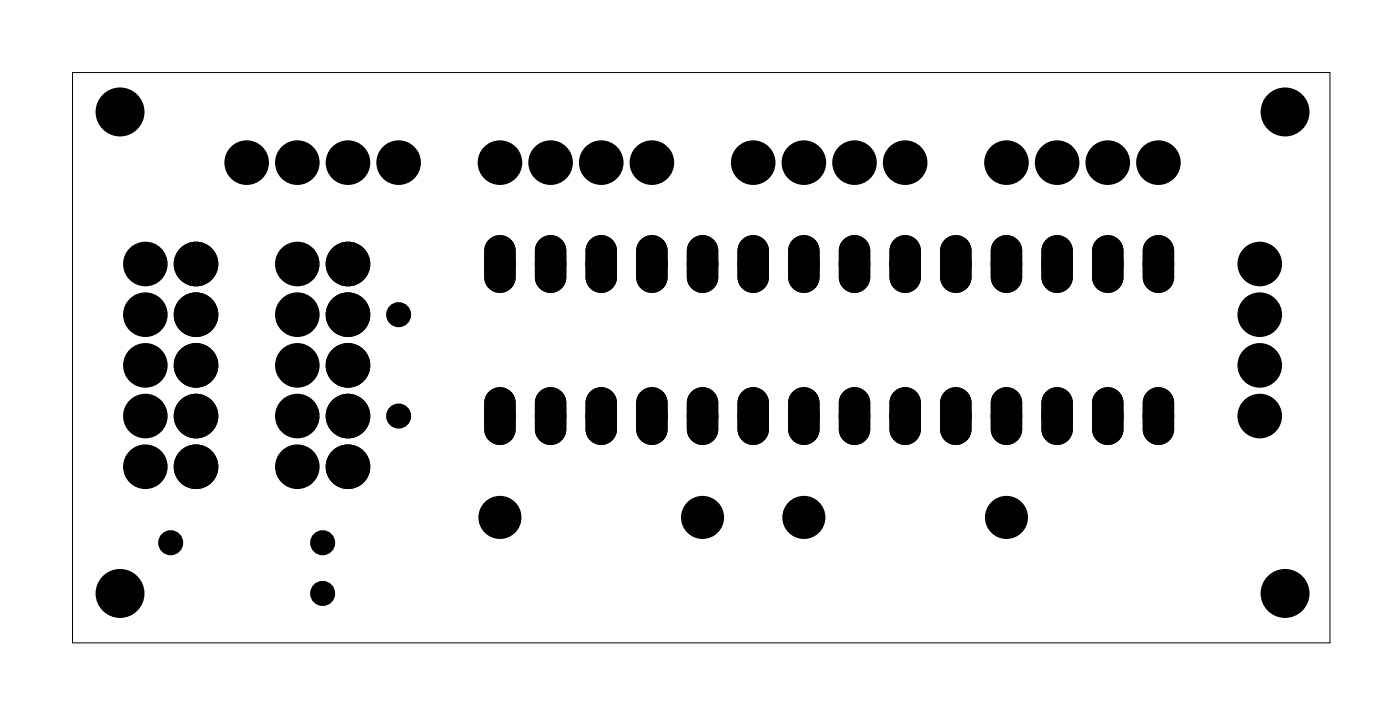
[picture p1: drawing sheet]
<svg xmlns="http://www.w3.org/2000/svg" width="70mm" height="36mm" viewBox="0 0 70 36" stroke-linecap="round" stroke-linejoin="round" font-family="sans-serif">
<path d="M3.6 3.6h63.1v28.6h-63.1z" fill="none" stroke="#000" stroke-width=".05"/>
<g fill="#000">
<circle cx="6" cy="5.6" r="1.1"/>
<circle cx="7.3" cy="15.8" r=".74"/>
<circle cx="7.3" cy="18.3" r=".74"/>
<circle cx="7.3" cy="13.2" r=".74"/>
<circle cx="9.8" cy="18.3" r=".74"/>
<circle cx="9.8" cy="15.8" r=".74"/>
<circle cx="9.8" cy="13.2" r=".74"/>
<circle cx="12.4" cy="8.2" r=".74"/>
<circle cx="14.9" cy="15.8" r=".74"/>
<circle cx="14.9" cy="18.3" r=".74"/>
<circle cx="14.9" cy="13.2" r=".74"/>
<circle cx="14.9" cy="8.2" r=".74"/>
<circle cx="17.4" cy="18.3" r=".74"/>
<circle cx="17.4" cy="15.8" r=".74"/>
<circle cx="17.4" cy="13.2" r=".74"/>
<circle cx="17.4" cy="8.2" r=".74"/>
<circle cx="20" cy="15.8" r=".35"/>
<circle cx="20" cy="8.2" r=".74"/>
<circle cx="25.1" cy="13.2" r=".53"/>
<circle cx="25.1" cy="8.2" r=".74"/>
<circle cx="27.6" cy="13.2" r=".53"/>
<circle cx="27.6" cy="8.2" r=".74"/>
<circle cx="30.1" cy="13.2" r=".53"/>
<circle cx="30.1" cy="8.2" r=".74"/>
<circle cx="32.7" cy="13.2" r=".53"/>
<circle cx="32.7" cy="8.2" r=".74"/>
<circle cx="35.2" cy="13.2" r=".53"/>
<circle cx="37.8" cy="13.2" r=".53"/>
<circle cx="37.8" cy="8.2" r=".74"/>
<circle cx="40.3" cy="13.2" r=".53"/>
<circle cx="40.3" cy="8.2" r=".74"/>
<circle cx="42.8" cy="13.2" r=".53"/>
<circle cx="42.8" cy="8.2" r=".74"/>
<circle cx="45.4" cy="13.2" r=".53"/>
<circle cx="45.4" cy="8.2" r=".74"/>
<circle cx="47.9" cy="13.2" r=".53"/>
<circle cx="50.5" cy="13.2" r=".53"/>
<circle cx="50.5" cy="8.2" r=".74"/>
<circle cx="53" cy="13.2" r=".53"/>
<circle cx="53" cy="8.2" r=".74"/>
<circle cx="55.5" cy="13.2" r=".53"/>
<circle cx="55.5" cy="8.2" r=".74"/>
<circle cx="58.1" cy="13.2" r=".53"/>
<circle cx="58.1" cy="8.2" r=".74"/>
<circle cx="63.2" cy="15.8" r=".74"/>
<circle cx="63.2" cy="18.3" r=".74"/>
<circle cx="63.2" cy="13.2" r=".74"/>
<circle cx="64.4" cy="5.6" r="1.1"/>
<circle cx="6" cy="29.7" r="1.1"/>
<circle cx="7.3" cy="23.4" r=".74"/>
<circle cx="7.3" cy="20.9" r=".74"/>
<circle cx="8.6" cy="27.2" r=".35"/>
<circle cx="9.8" cy="20.9" r=".74"/>
<circle cx="9.8" cy="23.4" r=".74"/>
<circle cx="14.9" cy="20.9" r=".74"/>
<circle cx="14.9" cy="23.4" r=".74"/>
<circle cx="16.2" cy="29.7" r=".35"/>
<circle cx="16.2" cy="27.2" r=".35"/>
<circle cx="17.4" cy="20.9" r=".74"/>
<circle cx="17.4" cy="23.4" r=".74"/>
<circle cx="20" cy="20.9" r=".35"/>
<circle cx="25.1" cy="20.9" r=".53"/>
<circle cx="25.1" cy="25.9" r=".7"/>
<circle cx="27.6" cy="20.9" r=".53"/>
<circle cx="30.1" cy="20.9" r=".53"/>
<circle cx="32.7" cy="20.9" r=".53"/>
<circle cx="35.2" cy="20.9" r=".53"/>
<circle cx="35.2" cy="25.9" r=".7"/>
<circle cx="37.8" cy="20.9" r=".53"/>
<circle cx="40.3" cy="20.9" r=".53"/>
<circle cx="40.3" cy="25.9" r=".7"/>
<circle cx="42.8" cy="20.9" r=".53"/>
<circle cx="45.4" cy="20.9" r=".53"/>
<circle cx="47.9" cy="20.9" r=".53"/>
<circle cx="50.5" cy="20.9" r=".53"/>
<circle cx="50.5" cy="25.9" r=".7"/>
<circle cx="53" cy="20.9" r=".53"/>
<circle cx="55.5" cy="20.9" r=".53"/>
<circle cx="58.1" cy="20.9" r=".53"/>
<circle cx="63.2" cy="20.9" r=".74"/>
<circle cx="64.4" cy="29.7" r="1.1"/>
</g>
<g fill="none" stroke="#000" stroke-width=".25">
<path d="M24.6 12.1a.66 .66 0 0 1 .7-.1 .66 .66 0 0 1 .4 .6v1.3a.66 .66 0 0 1-.6 .7 .66 .66 0 0 1-.7-.7v-1.3zM24.6 19.7a.66 .66 0 0 1 .7-.1 .66 .66 0 0 1 .4 .6v1.3a.66 .66 0 0 1-.6 .7 .66 .66 0 0 1-.7-.7v-1.3zM27.1 12.1a.66 .66 0 0 1 .8-.1 .66 .66 0 0 1 .4 .6v1.3a.66 .66 0 0 1-.7 .7 .66 .66 0 0 1-.7-.7v-1.3zM27.1 19.7a.66 .66 0 0 1 .8-.1 .66 .66 0 0 1 .4 .6v1.3a.66 .66 0 0 1-.7 .7 .66 .66 0 0 1-.7-.7v-1.3zM29.7 12.1a.66 .66 0 0 1 .7-.1 .66 .66 0 0 1 .4 .6v1.3a.66 .66 0 0 1-.7 .7 .66 .66 0 0 1-.6-.7v-1.3zM29.7 19.7a.66 .66 0 0 1 .7-.1 .66 .66 0 0 1 .4 .6v1.3a.66 .66 0 0 1-.7 .7 .66 .66 0 0 1-.6-.7v-1.3zM32.2 12.1a.66 .66 0 0 1 .7-.1 .66 .66 0 0 1 .4 .6v1.3a.66 .66 0 0 1-.6 .7 .66 .66 0 0 1-.7-.7v-1.3zM32.2 19.7a.66 .66 0 0 1 .7-.1 .66 .66 0 0 1 .4 .6v1.3a.66 .66 0 0 1-.6 .7 .66 .66 0 0 1-.7-.7v-1.3zM34.8 12.1a.66 .66 0 0 1 .7-.1 .66 .66 0 0 1 .4 .6v1.3a.66 .66 0 0 1-.7 .7 .66 .66 0 0 1-.6-.7v-1.3zM34.8 19.7a.66 .66 0 0 1 .7-.1 .66 .66 0 0 1 .4 .6v1.3a.66 .66 0 0 1-.7 .7 .66 .66 0 0 1-.6-.7v-1.3zM37.3 12.1a.66 .66 0 0 1 .7-.1 .66 .66 0 0 1 .4 .6v1.3a.66 .66 0 0 1-.6 .7 .66 .66 0 0 1-.7-.7v-1.3zM37.3 19.7a.66 .66 0 0 1 .7-.1 .66 .66 0 0 1 .4 .6v1.3a.66 .66 0 0 1-.6 .7 .66 .66 0 0 1-.7-.7v-1.3z"/>
<path d="M39.8 12.1a.66 .66 0 0 1 .8-.1 .66 .66 0 0 1 .4 .6v1.3a.66 .66 0 0 1-.7 .7 .66 .66 0 0 1-.7-.7v-1.3zM39.8 19.7a.66 .66 0 0 1 .8-.1 .66 .66 0 0 1 .4 .6v1.3a.66 .66 0 0 1-.7 .7 .66 .66 0 0 1-.7-.7v-1.3zM42.4 12.1a.66 .66 0 0 1 .7-.1 .66 .66 0 0 1 .4 .6v1.3a.66 .66 0 0 1-.7 .7 .66 .66 0 0 1-.6-.7v-1.3zM42.4 19.7a.66 .66 0 0 1 .7-.1 .66 .66 0 0 1 .4 .6v1.3a.66 .66 0 0 1-.7 .7 .66 .66 0 0 1-.6-.7v-1.3zM44.9 12.1a.66 .66 0 0 1 .7-.1 .66 .66 0 0 1 .4 .6v1.3a.66 .66 0 0 1-.6 .7 .66 .66 0 0 1-.7-.7v-1.3zM44.9 19.7a.66 .66 0 0 1 .7-.1 .66 .66 0 0 1 .4 .6v1.3a.66 .66 0 0 1-.6 .7 .66 .66 0 0 1-.7-.7v-1.3zM47.5 12.1a.66 .66 0 0 1 .7-.1 .66 .66 0 0 1 .4 .6v1.3a.66 .66 0 0 1-.7 .7 .66 .66 0 0 1-.6-.7v-1.3zM47.5 19.7a.66 .66 0 0 1 .7-.1 .66 .66 0 0 1 .4 .6v1.3a.66 .66 0 0 1-.7 .7 .66 .66 0 0 1-.6-.7v-1.3zM50 12.1a.66 .66 0 0 1 .7-.1 .66 .66 0 0 1 .4 .6v1.3a.66 .66 0 0 1-.6 .7 .66 .66 0 0 1-.7-.7v-1.3zM50 19.7a.66 .66 0 0 1 .7-.1 .66 .66 0 0 1 .4 .6v1.3a.66 .66 0 0 1-.6 .7 .66 .66 0 0 1-.7-.7v-1.3zM52.5 12.1a.66 .66 0 0 1 .8-.1 .66 .66 0 0 1 .4 .6v1.3a.66 .66 0 0 1-.7 .7 .66 .66 0 0 1-.7-.7v-1.3zM52.5 19.7a.66 .66 0 0 1 .8-.1 .66 .66 0 0 1 .4 .6v1.3a.66 .66 0 0 1-.7 .7 .66 .66 0 0 1-.7-.7v-1.3z"/>
<path d="M55.1 12.1a.66 .66 0 0 1 .7-.1 .66 .66 0 0 1 .4 .6v1.3a.66 .66 0 0 1-.7 .7 .66 .66 0 0 1-.6-.7v-1.3zM55.1 19.7a.66 .66 0 0 1 .7-.1 .66 .66 0 0 1 .4 .6v1.3a.66 .66 0 0 1-.7 .7 .66 .66 0 0 1-.6-.7v-1.3zM57.6 12.1a.66 .66 0 0 1 .7-.1 .66 .66 0 0 1 .4 .6v1.3a.66 .66 0 0 1-.6 .7 .66 .66 0 0 1-.7-.7v-1.3zM57.6 19.7a.66 .66 0 0 1 .7-.1 .66 .66 0 0 1 .4 .6v1.3a.66 .66 0 0 1-.6 .7 .66 .66 0 0 1-.7-.7v-1.3z"/>
<circle cx="6" cy="5.6" r="1.1"/>
<circle cx="25.1" cy="13.2" r=".41"/>
<circle cx="27.6" cy="13.2" r=".41"/>
<circle cx="30.1" cy="13.2" r=".41"/>
<circle cx="32.7" cy="13.2" r=".41"/>
<circle cx="35.2" cy="13.2" r=".41"/>
<circle cx="37.8" cy="13.2" r=".41"/>
<circle cx="40.3" cy="13.2" r=".41"/>
<circle cx="42.8" cy="13.2" r=".41"/>
<circle cx="45.4" cy="13.2" r=".41"/>
<circle cx="47.9" cy="13.2" r=".41"/>
<circle cx="50.5" cy="13.2" r=".41"/>
<circle cx="53" cy="13.2" r=".41"/>
<circle cx="55.5" cy="13.2" r=".41"/>
<circle cx="58.1" cy="13.2" r=".41"/>
<circle cx="64.4" cy="5.6" r="1.1"/>
<circle cx="6" cy="29.7" r="1.1"/>
<circle cx="25.1" cy="20.9" r=".41"/>
<circle cx="27.6" cy="20.9" r=".41"/>
<circle cx="30.1" cy="20.9" r=".41"/>
<circle cx="32.7" cy="20.9" r=".41"/>
<circle cx="35.2" cy="20.9" r=".41"/>
<circle cx="37.8" cy="20.9" r=".41"/>
<circle cx="40.3" cy="20.9" r=".41"/>
<circle cx="42.8" cy="20.9" r=".41"/>
<circle cx="45.4" cy="20.9" r=".41"/>
<circle cx="47.9" cy="20.9" r=".41"/>
<circle cx="50.5" cy="20.9" r=".41"/>
<circle cx="53" cy="20.9" r=".41"/>
<circle cx="55.5" cy="20.9" r=".41"/>
<circle cx="58.1" cy="20.9" r=".41"/>
<circle cx="64.4" cy="29.7" r="1.1"/>
</g>
<g fill="none" stroke="#000" stroke-width=".51">
<circle cx="25.1" cy="13.2" r=".53"/>
<circle cx="27.6" cy="13.2" r=".53"/>
<circle cx="30.1" cy="13.2" r=".53"/>
<circle cx="32.7" cy="13.2" r=".53"/>
<circle cx="35.2" cy="13.2" r=".53"/>
<circle cx="37.8" cy="13.2" r=".53"/>
<circle cx="40.3" cy="13.2" r=".53"/>
<circle cx="42.8" cy="13.2" r=".53"/>
<circle cx="45.4" cy="13.2" r=".53"/>
<circle cx="47.9" cy="13.2" r=".53"/>
<circle cx="50.5" cy="13.2" r=".53"/>
<circle cx="53" cy="13.2" r=".53"/>
<circle cx="55.5" cy="13.2" r=".53"/>
<circle cx="58.1" cy="13.2" r=".53"/>
<circle cx="25.1" cy="20.9" r=".53"/>
<circle cx="27.6" cy="20.9" r=".53"/>
<circle cx="30.1" cy="20.9" r=".53"/>
<circle cx="32.7" cy="20.9" r=".53"/>
<circle cx="35.2" cy="20.9" r=".53"/>
<circle cx="37.8" cy="20.9" r=".53"/>
<circle cx="40.3" cy="20.9" r=".53"/>
<circle cx="42.8" cy="20.9" r=".53"/>
<circle cx="45.4" cy="20.9" r=".53"/>
<circle cx="47.9" cy="20.9" r=".53"/>
<circle cx="50.5" cy="20.9" r=".53"/>
<circle cx="53" cy="20.9" r=".53"/>
<circle cx="55.5" cy="20.9" r=".53"/>
<circle cx="58.1" cy="20.9" r=".53"/>
</g>
<g fill="#000">
<path d="M24.6 12.1l-.2 .5v1.3a.66 .66 0 0 0 .7 .7 .66 .66 0 0 0 .6-.7v-1.3a.66 .66 0 0 0-.4-.6 .66 .66 0 0 0-.7 .1zM24.7 13.2a.41 .41 0 0 1 .8 0 .41 .41 0 0 1-.8 0z"/>
<path d="M24.6 12.1l-.2 .5v1.3a.66 .66 0 0 0 .7 .7 .66 .66 0 0 0 .6-.7v-1.3a.66 .66 0 0 0-.4-.6 .66 .66 0 0 0-.7 .1zM24.7 13.2a.41 .41 0 0 1 .8 0 .41 .41 0 0 1-.8 0z"/>
<path d="M27.1 12.1l-.2 .5v1.3a.66 .66 0 0 0 .7 .7 .66 .66 0 0 0 .7-.7v-1.3a.66 .66 0 0 0-.4-.6 .66 .66 0 0 0-.8 .1zM27.2 13.2a.41 .41 0 0 1 .8 0 .41 .41 0 0 1-.8 0z"/>
<path d="M27.1 12.1l-.2 .5v1.3a.66 .66 0 0 0 .7 .7 .66 .66 0 0 0 .7-.7v-1.3a.66 .66 0 0 0-.4-.6 .66 .66 0 0 0-.8 .1zM27.2 13.2a.41 .41 0 0 1 .8 0 .41 .41 0 0 1-.8 0z"/>
<path d="M29.7 12.1l-.2 .5v1.3a.66 .66 0 0 0 .6 .7 .66 .66 0 0 0 .7-.7v-1.3a.66 .66 0 0 0-.4-.6 .66 .66 0 0 0-.7 .1zM29.7 13.2a.45 .45 0 0 1 .9 0 .45 .45 0 0 1-.9 0z"/>
<path d="M29.7 12.1l-.2 .5v1.3a.66 .66 0 0 0 .6 .7 .66 .66 0 0 0 .7-.7v-1.3a.66 .66 0 0 0-.4-.6 .66 .66 0 0 0-.7 .1zM29.7 13.2a.45 .45 0 0 1 .9 0 .45 .45 0 0 1-.9 0z"/>
<path d="M32.2 12.1l-.2 .5v1.3a.66 .66 0 0 0 .7 .7 .66 .66 0 0 0 .6-.7v-1.3a.66 .66 0 0 0-.4-.6 .66 .66 0 0 0-.7 .1zM32.3 13.2a.41 .41 0 0 1 .8 0 .41 .41 0 0 1-.8 0z"/>
<path d="M32.2 12.1l-.2 .5v1.3a.66 .66 0 0 0 .7 .7 .66 .66 0 0 0 .6-.7v-1.3a.66 .66 0 0 0-.4-.6 .66 .66 0 0 0-.7 .1zM32.3 13.2a.41 .41 0 0 1 .8 0 .41 .41 0 0 1-.8 0z"/>
<path d="M34.8 12.1l-.2 .5v1.3a.66 .66 0 0 0 .6 .7 .66 .66 0 0 0 .7-.7v-1.3a.66 .66 0 0 0-.4-.6 .66 .66 0 0 0-.7 .1zM34.8 13.2a.41 .41 0 0 1 .8 0 .41 .41 0 0 1-.8 0z"/>
<path d="M34.8 12.1l-.2 .5v1.3a.66 .66 0 0 0 .6 .7 .66 .66 0 0 0 .7-.7v-1.3a.66 .66 0 0 0-.4-.6 .66 .66 0 0 0-.7 .1zM34.8 13.2a.41 .41 0 0 1 .8 0 .41 .41 0 0 1-.8 0z"/>
<path d="M37.3 12.1l-.2 .5v1.3a.66 .66 0 0 0 .7 .7 .66 .66 0 0 0 .6-.7v-1.3a.66 .66 0 0 0-.4-.6 .66 .66 0 0 0-.7 .1zM37.4 13.2a.41 .41 0 0 1 .8 0 .41 .41 0 0 1-.8 0z"/>
<path d="M37.3 12.1l-.2 .5v1.3a.66 .66 0 0 0 .7 .7 .66 .66 0 0 0 .6-.7v-1.3a.66 .66 0 0 0-.4-.6 .66 .66 0 0 0-.7 .1zM37.4 13.2a.41 .41 0 0 1 .8 0 .41 .41 0 0 1-.8 0z"/>
<path d="M39.8 12.1l-.2 .5v1.3a.66 .66 0 0 0 .7 .7 .66 .66 0 0 0 .7-.7v-1.3a.66 .66 0 0 0-.4-.6 .66 .66 0 0 0-.8 .1zM39.9 13.2a.41 .41 0 0 1 .8 0 .41 .41 0 0 1-.8 0z"/>
<path d="M39.8 12.1l-.2 .5v1.3a.66 .66 0 0 0 .7 .7 .66 .66 0 0 0 .7-.7v-1.3a.66 .66 0 0 0-.4-.6 .66 .66 0 0 0-.8 .1zM39.9 13.2a.41 .41 0 0 1 .8 0 .41 .41 0 0 1-.8 0z"/>
<path d="M42.4 12.1l-.2 .5v1.3a.66 .66 0 0 0 .6 .7 .66 .66 0 0 0 .7-.7v-1.3a.66 .66 0 0 0-.4-.6 .66 .66 0 0 0-.7 .1zM42.4 13.2a.45 .45 0 0 1 .9 0 .45 .45 0 0 1-.9 0z"/>
<path d="M42.4 12.1l-.2 .5v1.3a.66 .66 0 0 0 .6 .7 .66 .66 0 0 0 .7-.7v-1.3a.66 .66 0 0 0-.4-.6 .66 .66 0 0 0-.7 .1zM42.4 13.2a.45 .45 0 0 1 .9 0 .45 .45 0 0 1-.9 0z"/>
<path d="M44.9 12.1l-.2 .5v1.3a.66 .66 0 0 0 .7 .7 .66 .66 0 0 0 .6-.7v-1.3a.66 .66 0 0 0-.4-.6 .66 .66 0 0 0-.7 .1zM45 13.2a.41 .41 0 0 1 .8 0 .41 .41 0 0 1-.8 0z"/>
<path d="M44.9 12.1l-.2 .5v1.3a.66 .66 0 0 0 .7 .7 .66 .66 0 0 0 .6-.7v-1.3a.66 .66 0 0 0-.4-.6 .66 .66 0 0 0-.7 .1zM45 13.2a.41 .41 0 0 1 .8 0 .41 .41 0 0 1-.8 0z"/>
<path d="M47.5 12.1l-.2 .5v1.3a.66 .66 0 0 0 .6 .7 .66 .66 0 0 0 .7-.7v-1.3a.66 .66 0 0 0-.4-.6 .66 .66 0 0 0-.7 .1zM47.5 13.2a.41 .41 0 0 1 .8 0 .41 .41 0 0 1-.8 0z"/>
<path d="M47.5 12.1l-.2 .5v1.3a.66 .66 0 0 0 .6 .7 .66 .66 0 0 0 .7-.7v-1.3a.66 .66 0 0 0-.4-.6 .66 .66 0 0 0-.7 .1zM47.5 13.2a.41 .41 0 0 1 .8 0 .41 .41 0 0 1-.8 0z"/>
<path d="M50 12.1l-.2 .5v1.3a.66 .66 0 0 0 .7 .7 .66 .66 0 0 0 .6-.7v-1.3a.66 .66 0 0 0-.4-.6 .66 .66 0 0 0-.7 .1zM50.1 13.2a.41 .41 0 0 1 .8 0 .41 .41 0 0 1-.8 0z"/>
<path d="M50 12.1l-.2 .5v1.3a.66 .66 0 0 0 .7 .7 .66 .66 0 0 0 .6-.7v-1.3a.66 .66 0 0 0-.4-.6 .66 .66 0 0 0-.7 .1zM50.1 13.2a.41 .41 0 0 1 .8 0 .41 .41 0 0 1-.8 0z"/>
<path d="M52.5 12.1l-.2 .5v1.3a.66 .66 0 0 0 .7 .7 .66 .66 0 0 0 .7-.7v-1.3a.66 .66 0 0 0-.4-.6 .66 .66 0 0 0-.8 .1zM52.6 13.2a.41 .41 0 0 1 .8 0 .41 .41 0 0 1-.8 0z"/>
<path d="M52.5 12.1l-.2 .5v1.3a.66 .66 0 0 0 .7 .7 .66 .66 0 0 0 .7-.7v-1.3a.66 .66 0 0 0-.4-.6 .66 .66 0 0 0-.8 .1zM52.6 13.2a.41 .41 0 0 1 .8 0 .41 .41 0 0 1-.8 0z"/>
<path d="M55.1 12.1l-.2 .5v1.3a.66 .66 0 0 0 .6 .7 .66 .66 0 0 0 .7-.7v-1.3a.66 .66 0 0 0-.4-.6 .66 .66 0 0 0-.7 .1zM55.1 13.2a.45 .45 0 0 1 .9 0 .45 .45 0 0 1-.9 0z"/>
<path d="M55.1 12.1l-.2 .5v1.3a.66 .66 0 0 0 .6 .7 .66 .66 0 0 0 .7-.7v-1.3a.66 .66 0 0 0-.4-.6 .66 .66 0 0 0-.7 .1zM55.1 13.2a.45 .45 0 0 1 .9 0 .45 .45 0 0 1-.9 0z"/>
<path d="M57.6 12.1l-.2 .5v1.3a.66 .66 0 0 0 .7 .7 .66 .66 0 0 0 .6-.7v-1.3a.66 .66 0 0 0-.4-.6 .66 .66 0 0 0-.7 .1zM57.7 13.2a.41 .41 0 0 1 .8 0 .41 .41 0 0 1-.8 0z"/>
<path d="M57.6 12.1l-.2 .5v1.3a.66 .66 0 0 0 .7 .7 .66 .66 0 0 0 .6-.7v-1.3a.66 .66 0 0 0-.4-.6 .66 .66 0 0 0-.7 .1zM57.7 13.2a.41 .41 0 0 1 .8 0 .41 .41 0 0 1-.8 0z"/>
<path d="M24.6 19.7l-.2 .5v1.3a.66 .66 0 0 0 .7 .7 .66 .66 0 0 0 .6-.7v-1.3a.66 .66 0 0 0-.4-.6 .66 .66 0 0 0-.7 .1zM24.7 20.9a.41 .41 0 0 1 .8 0 .41 .41 0 0 1-.8 0z"/>
<path d="M24.6 19.7l-.2 .5v1.3a.66 .66 0 0 0 .7 .7 .66 .66 0 0 0 .6-.7v-1.3a.66 .66 0 0 0-.4-.6 .66 .66 0 0 0-.7 .1zM24.7 20.9a.41 .41 0 0 1 .8 0 .41 .41 0 0 1-.8 0z"/>
<path d="M27.1 19.7l-.2 .5v1.3a.66 .66 0 0 0 .7 .7 .66 .66 0 0 0 .7-.7v-1.3a.66 .66 0 0 0-.4-.6 .66 .66 0 0 0-.8 .1zM27.2 20.9a.41 .41 0 0 1 .8 0 .41 .41 0 0 1-.8 0z"/>
<path d="M27.1 19.7l-.2 .5v1.3a.66 .66 0 0 0 .7 .7 .66 .66 0 0 0 .7-.7v-1.3a.66 .66 0 0 0-.4-.6 .66 .66 0 0 0-.8 .1zM27.2 20.9a.41 .41 0 0 1 .8 0 .41 .41 0 0 1-.8 0z"/>
<path d="M29.7 19.7l-.2 .5v1.3a.66 .66 0 0 0 .6 .7 .66 .66 0 0 0 .7-.7v-1.3a.66 .66 0 0 0-.4-.6 .66 .66 0 0 0-.7 .1zM29.7 20.9a.45 .45 0 0 1 .9 0 .45 .45 0 0 1-.9 0z"/>
<path d="M29.7 19.7l-.2 .5v1.3a.66 .66 0 0 0 .6 .7 .66 .66 0 0 0 .7-.7v-1.3a.66 .66 0 0 0-.4-.6 .66 .66 0 0 0-.7 .1zM29.7 20.9a.45 .45 0 0 1 .9 0 .45 .45 0 0 1-.9 0z"/>
<path d="M32.2 19.7l-.2 .5v1.3a.66 .66 0 0 0 .7 .7 .66 .66 0 0 0 .6-.7v-1.3a.66 .66 0 0 0-.4-.6 .66 .66 0 0 0-.7 .1zM32.3 20.9a.41 .41 0 0 1 .8 0 .41 .41 0 0 1-.8 0z"/>
<path d="M32.2 19.7l-.2 .5v1.3a.66 .66 0 0 0 .7 .7 .66 .66 0 0 0 .6-.7v-1.3a.66 .66 0 0 0-.4-.6 .66 .66 0 0 0-.7 .1zM32.3 20.9a.41 .41 0 0 1 .8 0 .41 .41 0 0 1-.8 0z"/>
<path d="M34.8 19.7l-.2 .5v1.3a.66 .66 0 0 0 .6 .7 .66 .66 0 0 0 .7-.7v-1.3a.66 .66 0 0 0-.4-.6 .66 .66 0 0 0-.7 .1zM34.8 20.9a.41 .41 0 0 1 .8 0 .41 .41 0 0 1-.8 0z"/>
<path d="M34.8 19.7l-.2 .5v1.3a.66 .66 0 0 0 .6 .7 .66 .66 0 0 0 .7-.7v-1.3a.66 .66 0 0 0-.4-.6 .66 .66 0 0 0-.7 .1zM34.8 20.9a.41 .41 0 0 1 .8 0 .41 .41 0 0 1-.8 0z"/>
<path d="M37.3 19.7l-.2 .5v1.3a.66 .66 0 0 0 .7 .7 .66 .66 0 0 0 .6-.7v-1.3a.66 .66 0 0 0-.4-.6 .66 .66 0 0 0-.7 .1zM37.4 20.9a.41 .41 0 0 1 .8 0 .41 .41 0 0 1-.8 0z"/>
<path d="M37.3 19.7l-.2 .5v1.3a.66 .66 0 0 0 .7 .7 .66 .66 0 0 0 .6-.7v-1.3a.66 .66 0 0 0-.4-.6 .66 .66 0 0 0-.7 .1zM37.4 20.9a.41 .41 0 0 1 .8 0 .41 .41 0 0 1-.8 0z"/>
<path d="M39.8 19.7l-.2 .5v1.3a.66 .66 0 0 0 .7 .7 .66 .66 0 0 0 .7-.7v-1.3a.66 .66 0 0 0-.4-.6 .66 .66 0 0 0-.8 .1zM39.9 20.9a.41 .41 0 0 1 .8 0 .41 .41 0 0 1-.8 0z"/>
<path d="M39.8 19.7l-.2 .5v1.3a.66 .66 0 0 0 .7 .7 .66 .66 0 0 0 .7-.7v-1.3a.66 .66 0 0 0-.4-.6 .66 .66 0 0 0-.8 .1zM39.9 20.9a.41 .41 0 0 1 .8 0 .41 .41 0 0 1-.8 0z"/>
<path d="M42.4 19.7l-.2 .5v1.3a.66 .66 0 0 0 .6 .7 .66 .66 0 0 0 .7-.7v-1.3a.66 .66 0 0 0-.4-.6 .66 .66 0 0 0-.7 .1zM42.4 20.9a.45 .45 0 0 1 .9 0 .45 .45 0 0 1-.9 0z"/>
<path d="M42.4 19.7l-.2 .5v1.3a.66 .66 0 0 0 .6 .7 .66 .66 0 0 0 .7-.7v-1.3a.66 .66 0 0 0-.4-.6 .66 .66 0 0 0-.7 .1zM42.4 20.9a.45 .45 0 0 1 .9 0 .45 .45 0 0 1-.9 0z"/>
<path d="M44.9 19.7l-.2 .5v1.3a.66 .66 0 0 0 .7 .7 .66 .66 0 0 0 .6-.7v-1.3a.66 .66 0 0 0-.4-.6 .66 .66 0 0 0-.7 .1zM45 20.9a.41 .41 0 0 1 .8 0 .41 .41 0 0 1-.8 0z"/>
<path d="M44.9 19.7l-.2 .5v1.3a.66 .66 0 0 0 .7 .7 .66 .66 0 0 0 .6-.7v-1.3a.66 .66 0 0 0-.4-.6 .66 .66 0 0 0-.7 .1zM45 20.9a.41 .41 0 0 1 .8 0 .41 .41 0 0 1-.8 0z"/>
<path d="M47.5 19.7l-.2 .5v1.3a.66 .66 0 0 0 .6 .7 .66 .66 0 0 0 .7-.7v-1.3a.66 .66 0 0 0-.4-.6 .66 .66 0 0 0-.7 .1zM47.5 20.9a.41 .41 0 0 1 .8 0 .41 .41 0 0 1-.8 0z"/>
<path d="M47.5 19.7l-.2 .5v1.3a.66 .66 0 0 0 .6 .7 .66 .66 0 0 0 .7-.7v-1.3a.66 .66 0 0 0-.4-.6 .66 .66 0 0 0-.7 .1zM47.5 20.9a.41 .41 0 0 1 .8 0 .41 .41 0 0 1-.8 0z"/>
<path d="M50 19.7l-.2 .5v1.3a.66 .66 0 0 0 .7 .7 .66 .66 0 0 0 .6-.7v-1.3a.66 .66 0 0 0-.4-.6 .66 .66 0 0 0-.7 .1zM50.1 20.9a.41 .41 0 0 1 .8 0 .41 .41 0 0 1-.8 0z"/>
<path d="M50 19.7l-.2 .5v1.3a.66 .66 0 0 0 .7 .7 .66 .66 0 0 0 .6-.7v-1.3a.66 .66 0 0 0-.4-.6 .66 .66 0 0 0-.7 .1zM50.1 20.9a.41 .41 0 0 1 .8 0 .41 .41 0 0 1-.8 0z"/>
<path d="M52.5 19.7l-.2 .5v1.3a.66 .66 0 0 0 .7 .7 .66 .66 0 0 0 .7-.7v-1.3a.66 .66 0 0 0-.4-.6 .66 .66 0 0 0-.8 .1zM52.6 20.9a.41 .41 0 0 1 .8 0 .41 .41 0 0 1-.8 0z"/>
<path d="M52.5 19.7l-.2 .5v1.3a.66 .66 0 0 0 .7 .7 .66 .66 0 0 0 .7-.7v-1.3a.66 .66 0 0 0-.4-.6 .66 .66 0 0 0-.8 .1zM52.6 20.9a.41 .41 0 0 1 .8 0 .41 .41 0 0 1-.8 0z"/>
<path d="M55.1 19.7l-.2 .5v1.3a.66 .66 0 0 0 .6 .7 .66 .66 0 0 0 .7-.7v-1.3a.66 .66 0 0 0-.4-.6 .66 .66 0 0 0-.7 .1zM55.1 20.9a.45 .45 0 0 1 .9 0 .45 .45 0 0 1-.9 0z"/>
<path d="M55.1 19.7l-.2 .5v1.3a.66 .66 0 0 0 .6 .7 .66 .66 0 0 0 .7-.7v-1.3a.66 .66 0 0 0-.4-.6 .66 .66 0 0 0-.7 .1zM55.1 20.9a.45 .45 0 0 1 .9 0 .45 .45 0 0 1-.9 0z"/>
<path d="M57.6 19.7l-.2 .5v1.3a.66 .66 0 0 0 .7 .7 .66 .66 0 0 0 .6-.7v-1.3a.66 .66 0 0 0-.4-.6 .66 .66 0 0 0-.7 .1zM57.7 20.9a.41 .41 0 0 1 .8 0 .41 .41 0 0 1-.8 0z"/>
<path d="M57.6 19.7l-.2 .5v1.3a.66 .66 0 0 0 .7 .7 .66 .66 0 0 0 .6-.7v-1.3a.66 .66 0 0 0-.4-.6 .66 .66 0 0 0-.7 .1zM57.7 20.9a.41 .41 0 0 1 .8 0 .41 .41 0 0 1-.8 0z"/>
</g>
<g fill="none" stroke="#000" stroke-width=".76" stroke-linecap="butt">
<circle cx="7.3" cy="18.3" r=".74"/>
<circle cx="7.3" cy="13.2" r=".74"/>
<circle cx="7.3" cy="15.8" r=".74"/>
<circle cx="9.8" cy="18.3" r=".74"/>
<circle cx="9.8" cy="13.2" r=".74"/>
<circle cx="9.8" cy="15.8" r=".74"/>
<circle cx="12.4" cy="8.2" r=".74"/>
<circle cx="14.9" cy="18.3" r=".74"/>
<circle cx="14.9" cy="13.2" r=".74"/>
<circle cx="14.9" cy="15.8" r=".74"/>
<circle cx="14.9" cy="8.2" r=".74"/>
<circle cx="17.4" cy="18.3" r=".74"/>
<circle cx="17.4" cy="13.2" r=".74"/>
<circle cx="17.4" cy="15.8" r=".74"/>
<circle cx="17.4" cy="8.2" r=".74"/>
<circle cx="20" cy="8.2" r=".74"/>
<circle cx="25.1" cy="8.2" r=".74"/>
<circle cx="27.6" cy="8.2" r=".74"/>
<circle cx="30.1" cy="8.2" r=".74"/>
<circle cx="32.7" cy="8.2" r=".74"/>
<circle cx="37.8" cy="8.2" r=".74"/>
<circle cx="40.3" cy="8.2" r=".74"/>
<circle cx="42.8" cy="8.2" r=".74"/>
<circle cx="45.4" cy="8.2" r=".74"/>
<circle cx="50.5" cy="8.2" r=".74"/>
<circle cx="53" cy="8.2" r=".74"/>
<circle cx="55.5" cy="8.2" r=".74"/>
<circle cx="58.1" cy="8.2" r=".74"/>
<circle cx="63.2" cy="18.3" r=".74"/>
<circle cx="63.2" cy="13.2" r=".74"/>
<circle cx="63.2" cy="15.8" r=".74"/>
<circle cx="7.3" cy="23.4" r=".74"/>
<circle cx="7.3" cy="20.9" r=".74"/>
<circle cx="9.8" cy="23.4" r=".74"/>
<circle cx="9.8" cy="20.9" r=".74"/>
<circle cx="14.9" cy="23.4" r=".74"/>
<circle cx="14.9" cy="20.9" r=".74"/>
<circle cx="17.4" cy="23.4" r=".74"/>
<circle cx="17.4" cy="20.9" r=".74"/>
<circle cx="25.1" cy="25.9" r=".7"/>
<circle cx="35.2" cy="25.9" r=".7"/>
<circle cx="40.3" cy="25.9" r=".7"/>
<circle cx="50.5" cy="25.9" r=".7"/>
<circle cx="63.2" cy="20.9" r=".74"/>
</g>
<g fill="none" stroke="#000" stroke-width=".55">
<circle cx="20" cy="15.8" r=".35"/>
<circle cx="8.6" cy="27.2" r=".35"/>
<circle cx="16.2" cy="27.2" r=".35"/>
<circle cx="16.2" cy="29.7" r=".35"/>
<circle cx="20" cy="20.9" r=".35"/>
</g>
</svg>
